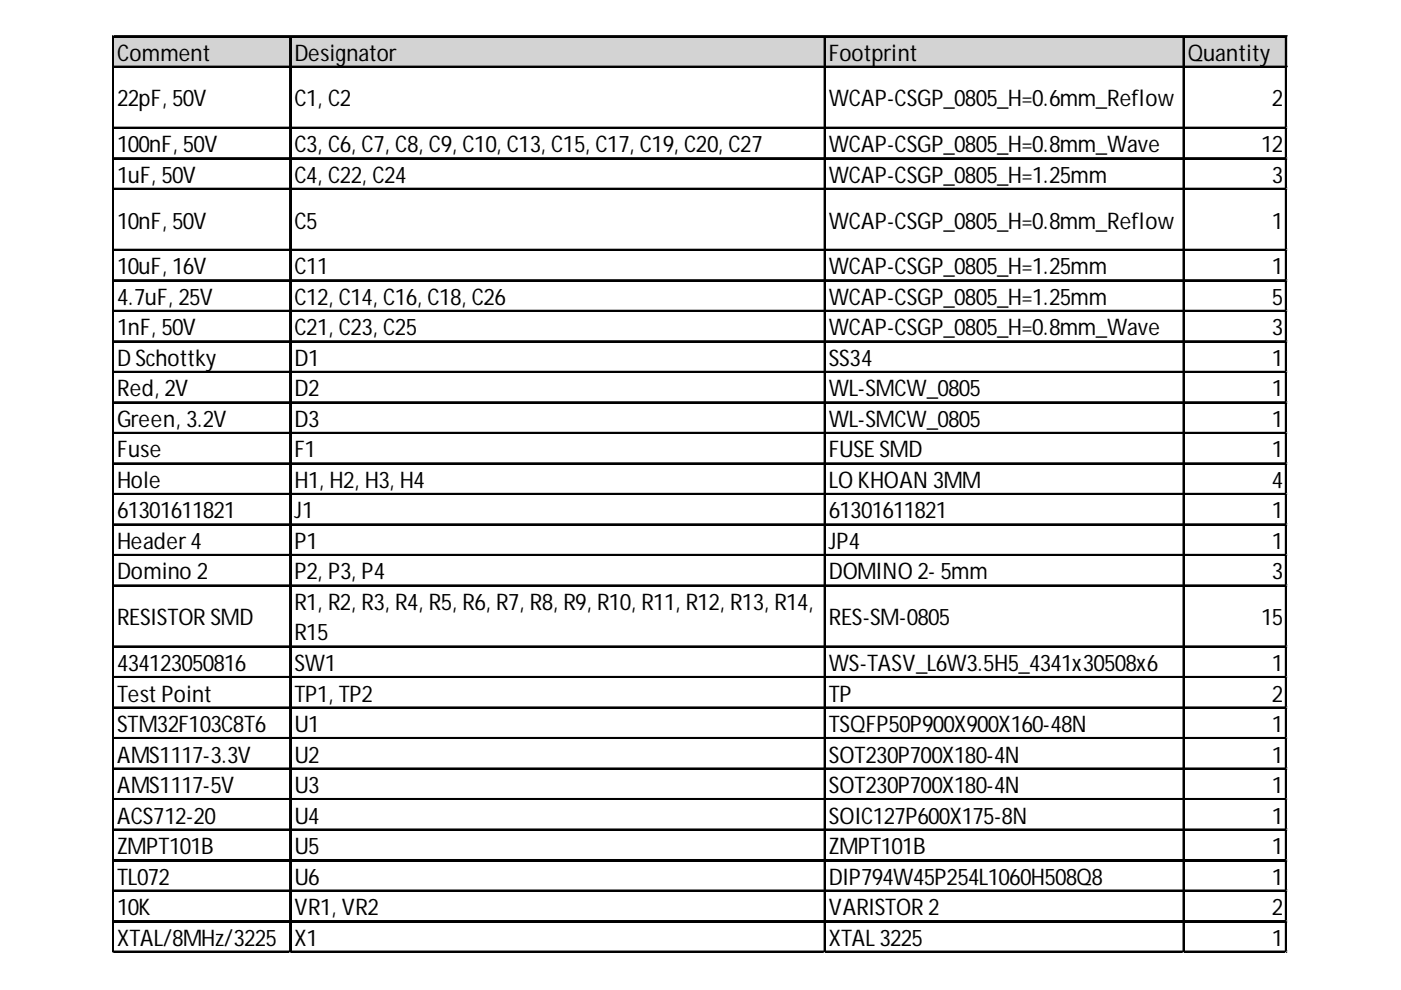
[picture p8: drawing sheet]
<svg xmlns="http://www.w3.org/2000/svg" width="297mm" height="210mm" viewBox="0 0 297 210" stroke-linecap="round" stroke-linejoin="round" font-family="sans-serif">
<defs><g id="words">
<g font-size="4.9">
<text x="24.9" y="12.9">Comment</text>
<text x="62.4" y="12.9">Designator</text>
<text x="175.7" y="12.9">Footprint</text>
<text x="251.8" y="12.9">Quantity</text>
<text x="24.9" y="22.6">22pF, 50V</text>
<text x="62.4" y="22.6">C1, C2</text>
<text x="175.7" y="22.6">WCAP-CSGP_0805_H=0.6mm_Reflow</text>
<text x="269.7" y="22.6">2</text>
<text x="24.9" y="32.3">100nF, 50V</text>
<text x="62.4" y="32.3">C3, C6, C7, C8, C9, C10, C13, C15, C17, C19, C20, C27</text>
<text x="175.7" y="32.3">WCAP-CSGP_0805_H=0.8mm_Wave</text>
<text x="267.4" y="32.3">12</text>
<text x="24.9" y="38.7">1uF, 50V</text>
<text x="62.4" y="38.7">C4, C22, C24</text>
<text x="175.7" y="38.7">WCAP-CSGP_0805_H=1.25mm</text>
<text x="269.7" y="38.7">3</text>
<text x="24.9" y="48.5">10nF, 50V</text>
<text x="62.4" y="48.5">C5</text>
<text x="175.7" y="48.5">WCAP-CSGP_0805_H=0.8mm_Reflow</text>
<text x="269.7" y="48.5">1</text>
<text x="24.9" y="58.2">10uF, 16V</text>
<text x="62.4" y="58.2">C11</text>
<text x="175.7" y="58.2">WCAP-CSGP_0805_H=1.25mm</text>
<text x="269.7" y="58.2">1</text>
<text x="24.9" y="64.6">4.7uF, 25V</text>
<text x="62.4" y="64.6">C12, C14, C16, C18, C26</text>
<text x="175.7" y="64.6">WCAP-CSGP_0805_H=1.25mm</text>
<text x="269.7" y="64.6">5</text>
<text x="24.9" y="71.1">1nF, 50V</text>
<text x="62.4" y="71.1">C21, C23, C25</text>
<text x="175.7" y="71.1">WCAP-CSGP_0805_H=0.8mm_Wave</text>
<text x="269.7" y="71.1">3</text>
<text x="24.9" y="77.6">D Schottky</text>
<text x="62.4" y="77.6">D1</text>
<text x="175.7" y="77.6">SS34</text>
<text x="269.7" y="77.6">1</text>
<text x="24.9" y="84">Red, 2V</text>
<text x="62.4" y="84">D2</text>
<text x="175.7" y="84">WL-SMCW_0805</text>
<text x="269.7" y="84">1</text>
<text x="24.9" y="90.5">Green, 3.2V</text>
<text x="62.4" y="90.5">D3</text>
<text x="175.7" y="90.5">WL-SMCW_0805</text>
<text x="269.7" y="90.5">1</text>
<text x="24.9" y="97">Fuse</text>
<text x="62.4" y="97">F1</text>
<text x="175.7" y="97">FUSE SMD</text>
<text x="269.7" y="97">1</text>
<text x="24.9" y="103.4">Hole</text>
<text x="62.4" y="103.4">H1, H2, H3, H4</text>
<text x="175.7" y="103.4">LO KHOAN 3MM</text>
<text x="269.7" y="103.4">4</text>
<text x="24.9" y="109.9">61301611821</text>
<text x="62.4" y="109.9">J1</text>
<text x="175.7" y="109.9">61301611821</text>
<text x="269.7" y="109.9">1</text>
<text x="24.9" y="116.4">Header 4</text>
<text x="62.4" y="116.4">P1</text>
<text x="175.7" y="116.4">JP4</text>
<text x="269.7" y="116.4">1</text>
<text x="24.9" y="122.9">Domino 2</text>
<text x="62.4" y="122.9">P2, P3, P4</text>
<text x="175.7" y="122.9">DOMINO 2- 5mm</text>
<text x="269.7" y="122.9">3</text>
<text x="62.4" y="129.3">R1, R2, R3, R4, R5, R6, R7, R8, R9, R10, R11, R12, R13, R14,</text>
<text x="24.9" y="132.6">RESISTOR SMD</text>
<text x="62.4" y="135.8">R15</text>
<text x="175.7" y="132.6">RES-SM-0805</text>
<text x="267.4" y="132.6">15</text>
<text x="24.9" y="142.3">434123050816</text>
<text x="62.4" y="142.3">SW1</text>
<text x="175.7" y="142.3">WS-TASV_L6W3.5H5_4341x30508x6</text>
<text x="269.7" y="142.3">1</text>
<text x="24.9" y="148.7">Test Point</text>
<text x="62.4" y="148.7">TP1, TP2</text>
<text x="175.7" y="148.7">TP</text>
<text x="269.7" y="148.7">2</text>
<text x="24.9" y="155.2">STM32F103C8T6</text>
<text x="62.4" y="155.2">U1</text>
<text x="175.7" y="155.2">TSQFP50P900X900X160-48N</text>
<text x="269.7" y="155.2">1</text>
<text x="24.9" y="161.7">AMS1117-3.3V</text>
<text x="62.4" y="161.7">U2</text>
<text x="175.7" y="161.7">SOT230P700X180-4N</text>
<text x="269.7" y="161.7">1</text>
<text x="24.9" y="168.1">AMS1117-5V</text>
<text x="62.4" y="168.1">U3</text>
<text x="175.7" y="168.1">SOT230P700X180-4N</text>
<text x="269.7" y="168.1">1</text>
<text x="24.9" y="174.6">ACS712-20</text>
<text x="62.4" y="174.6">U4</text>
<text x="175.7" y="174.6">SOIC127P600X175-8N</text>
<text x="269.7" y="174.6">1</text>
<text x="24.9" y="181.1">ZMPT101B</text>
<text x="62.4" y="181.1">U5</text>
<text x="175.7" y="181.1">ZMPT101B</text>
<text x="269.7" y="181.1">1</text>
<text x="24.9" y="187.6">TL072</text>
<text x="62.4" y="187.6">U6</text>
<text x="175.7" y="187.6">DIP794W45P254L1060H508Q8</text>
<text x="269.7" y="187.6">1</text>
<text x="24.9" y="194">10K</text>
<text x="62.4" y="194">VR1, VR2</text>
<text x="175.7" y="194">VARISTOR 2</text>
<text x="269.7" y="194">2</text>
<text x="24.9" y="200.5">XTAL/8MHz/3225</text>
<text x="62.4" y="200.5">X1</text>
<text x="175.7" y="200.5">XTAL3225</text>
<text x="269.7" y="200.5">1</text>
</g>
</g></defs>
<path d="M24.2 7.9h248.7v6.5h-248.7z" fill="#d3d3d3"/>
<g fill="none" stroke="#000" stroke-width=".32">
<path d="M23.9 7.6v194.4M24 7.6v194.4M24.2 7.6h248.7M24.2 7.8h248.7M24.2 14.1h248.7M24.2 14.2h248.7M61.4 7.9v194.1M61.6 7.9v194.1M174.8 7.9v194.1M174.9 7.9v194.1M250.9 7.9v194.1M251 7.9v194.1"/>
<path d="M272.6 7.9v194.1M272.7 7.9v194.1M24.2 27h248.7M24.2 27.2h248.7M24.2 33.5h248.7M24.2 33.6h248.7M24.2 40h248.7M24.2 40.1h248.7M24.2 52.9h248.7M24.2 53.1h248.7M24.2 59.4h248.7M24.2 59.5h248.7"/>
<path d="M24.2 65.8h248.7M24.2 66h248.7M24.2 72.3h248.7M24.2 72.5h248.7M24.2 78.8h248.7M24.2 78.9h248.7M24.2 85.2h248.7M24.2 85.4h248.7M24.2 91.7h248.7M24.2 91.9h248.7M24.2 98.2h248.7M24.2 98.3h248.7"/>
<path d="M24.2 104.7h248.7M24.2 104.8h248.7M24.2 111.1h248.7M24.2 111.3h248.7M24.2 117.6h248.7M24.2 117.8h248.7M24.2 124.1h248.7M24.2 124.2h248.7M24.2 137h248.7M24.2 137.2h248.7M24.2 143.5h248.7M24.2 143.6h248.7"/>
<path d="M24.2 149.9h248.7M24.2 150.1h248.7M24.2 156.4h248.7M24.2 156.6h248.7M24.2 162.9h248.7M24.2 163h248.7M24.2 169.3h248.7M24.2 169.5h248.7M24.2 175.8h248.7M24.2 176h248.7M24.2 182.3h248.7M24.2 182.5h248.7"/>
<path d="M24.2 188.8h248.7M24.2 188.9h248.7M24.2 195.2h248.7M24.2 195.4h248.7M24.2 201.7h248.7M24.2 201.9h248.7"/>
</g>
<path d="M23.9 202v.1" fill="none" stroke="#e0e0e0" stroke-width=".32"/>
<path d="M23.9 202l.3 .1z" fill="#e0e0e0"/>
<path d="M61.4 202v.1" fill="none" stroke="#e0e0e0" stroke-width=".32"/>
<path d="M61.4 202l.4 .1z" fill="#e0e0e0"/>
<path d="M174.8 202v.1" fill="none" stroke="#e0e0e0" stroke-width=".32"/>
<path d="M174.8 202l.3 .1z" fill="#e0e0e0"/>
<path d="M250.9 202v.1" fill="none" stroke="#e0e0e0" stroke-width=".32"/>
<path d="M250.9 202l.3 .1z" fill="#e0e0e0"/>
<path d="M272.6 202v.1" fill="none" stroke="#e0e0e0" stroke-width=".32"/>
<path d="M272.6 202l.3 .1z" fill="#e0e0e0"/>
<path d="M272.9 27h.1" fill="none" stroke="#e0e0e0" stroke-width=".32"/>
<path d="M272.9 27v.3z" fill="#e0e0e0"/>
<path d="M272.9 33.5h.1" fill="none" stroke="#e0e0e0" stroke-width=".32"/>
<path d="M272.9 33.5v.3z" fill="#e0e0e0"/>
<path d="M272.9 40h.1" fill="none" stroke="#e0e0e0" stroke-width=".32"/>
<path d="M272.9 40v.3z" fill="#e0e0e0"/>
<path d="M272.9 52.9h.1" fill="none" stroke="#e0e0e0" stroke-width=".32"/>
<path d="M272.9 52.9v.3z" fill="#e0e0e0"/>
<path d="M272.9 59.4h.1" fill="none" stroke="#e0e0e0" stroke-width=".32"/>
<path d="M272.9 59.4v.3z" fill="#e0e0e0"/>
<path d="M272.9 65.8h.1" fill="none" stroke="#e0e0e0" stroke-width=".32"/>
<path d="M272.9 65.8v.4z" fill="#e0e0e0"/>
<path d="M272.9 72.3h.1" fill="none" stroke="#e0e0e0" stroke-width=".32"/>
<path d="M272.9 72.3v.3z" fill="#e0e0e0"/>
<path d="M272.9 78.8h.1" fill="none" stroke="#e0e0e0" stroke-width=".32"/>
<path d="M272.9 78.8v.3z" fill="#e0e0e0"/>
<path d="M272.9 85.2h.1" fill="none" stroke="#e0e0e0" stroke-width=".32"/>
<path d="M272.9 85.2v.4z" fill="#e0e0e0"/>
<path d="M272.9 91.7h.1" fill="none" stroke="#e0e0e0" stroke-width=".32"/>
<path d="M272.9 91.7v.3z" fill="#e0e0e0"/>
<path d="M272.9 98.2h.1" fill="none" stroke="#e0e0e0" stroke-width=".32"/>
<path d="M272.9 98.2v.3z" fill="#e0e0e0"/>
<path d="M272.9 104.7h.1" fill="none" stroke="#e0e0e0" stroke-width=".32"/>
<path d="M272.9 104.7v.3z" fill="#e0e0e0"/>
<path d="M272.9 111.1h.1" fill="none" stroke="#e0e0e0" stroke-width=".32"/>
<path d="M272.9 111.1v.3z" fill="#e0e0e0"/>
<path d="M272.9 117.6h.1" fill="none" stroke="#e0e0e0" stroke-width=".32"/>
<path d="M272.9 117.6v.3z" fill="#e0e0e0"/>
<path d="M272.9 124.1h.1" fill="none" stroke="#e0e0e0" stroke-width=".32"/>
<path d="M272.9 124.1v.3z" fill="#e0e0e0"/>
<path d="M272.9 137h.1" fill="none" stroke="#e0e0e0" stroke-width=".32"/>
<path d="M272.9 137v.3z" fill="#e0e0e0"/>
<path d="M272.9 143.5h.1" fill="none" stroke="#e0e0e0" stroke-width=".32"/>
<path d="M272.9 143.5v.3z" fill="#e0e0e0"/>
<path d="M272.9 149.9h.1" fill="none" stroke="#e0e0e0" stroke-width=".32"/>
<path d="M272.9 149.9v.4z" fill="#e0e0e0"/>
<path d="M272.9 156.4h.1" fill="none" stroke="#e0e0e0" stroke-width=".32"/>
<path d="M272.9 156.4v.3z" fill="#e0e0e0"/>
<path d="M272.9 162.9h.1" fill="none" stroke="#e0e0e0" stroke-width=".32"/>
<path d="M272.9 162.9v.3z" fill="#e0e0e0"/>
<path d="M272.9 169.3h.1" fill="none" stroke="#e0e0e0" stroke-width=".32"/>
<path d="M272.9 169.3v.4z" fill="#e0e0e0"/>
<path d="M272.9 175.8h.1" fill="none" stroke="#e0e0e0" stroke-width=".32"/>
<path d="M272.9 175.8v.3z" fill="#e0e0e0"/>
<path d="M272.9 182.3h.1" fill="none" stroke="#e0e0e0" stroke-width=".32"/>
<path d="M272.9 182.3v.3z" fill="#e0e0e0"/>
<path d="M272.9 188.8h.1" fill="none" stroke="#e0e0e0" stroke-width=".32"/>
<path d="M272.9 188.8v.3z" fill="#e0e0e0"/>
<path d="M272.9 195.2h.1" fill="none" stroke="#e0e0e0" stroke-width=".32"/>
<path d="M272.9 195.2v.4z" fill="#e0e0e0"/>
<path d="M272.9 201.7h.1" fill="none" stroke="#e0e0e0" stroke-width=".32"/>
<path d="M272.9 201.7v.3z" fill="#e0e0e0"/>
<use href="#words"/>
</svg>
